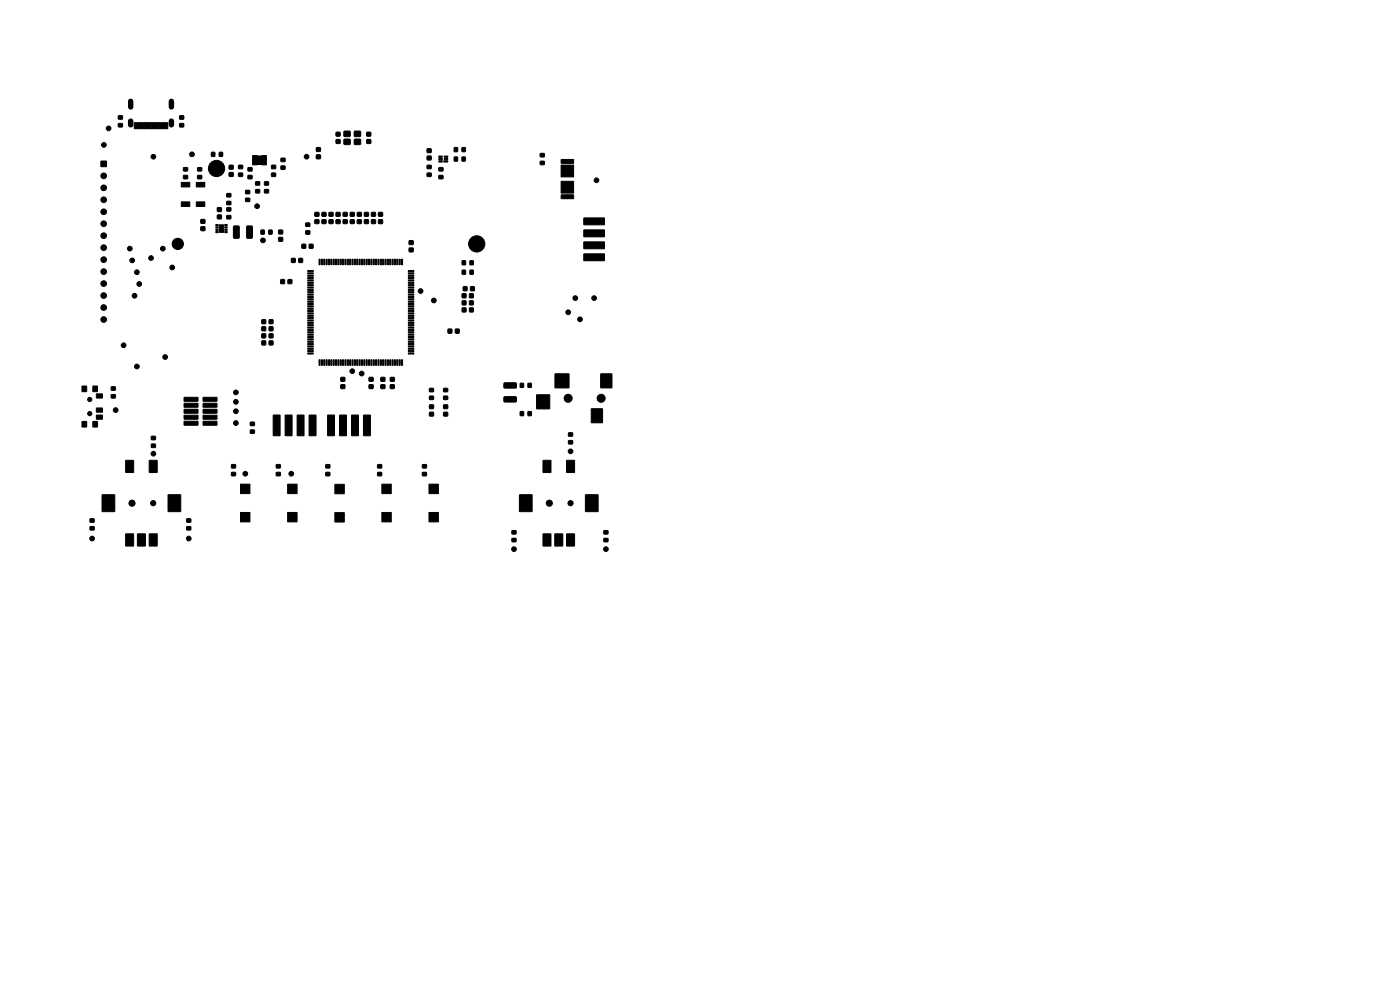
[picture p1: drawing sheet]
<svg xmlns="http://www.w3.org/2000/svg" width="297mm" height="210mm" viewBox="0 0 297 210" stroke-linecap="round" stroke-linejoin="round" font-family="sans-serif">
<g fill="#000" stroke="#000" stroke-width=".21">
<path d="M21.4 34.2h1.2v1.2h-1.2zM25.1 24.6h.9v.7h-.9zM25.1 26.2h.9v.7h-.9zM28.5 26h.7v1.3h-.7zM29.3 26h.7v1.3h-.7zM30.1 26h.4v1.3h-.4zM30.6 26h.4v1.3h-.4zM31.1 26h.4v1.3h-.4zM31.6 26h.4v1.3h-.4zM32.1 26h.4v1.3h-.4zM32.6 26h.4v1.3h-.4zM33.1 26h.4v1.3h-.4z"/>
<path d="M33.6 26h.4v1.3h-.4zM34.1 26h.7v1.3h-.7zM34.9 26h.7v1.3h-.7zM38.5 38.7h1.8v1h-1.8zM38.1 24.6h.9v.7h-.9zM38.1 26.2h.9v.7h-.9zM38.9 35.6h.9v.7h-.9zM38.9 37.2h.9v.7h-.9zM41.6 38.7h1.8v1h-1.8zM41.9 35.6h.9v.7h-.9zM41.9 37.2h.9v.7h-.9zM44.9 32.3h.7v.9h-.7z"/>
<path d="M46.5 32.3h.7v.9h-.7zM48.6 35.1h.8v.7h-.8zM48.6 36.6h.8v.8h-.8zM50.6 35.1h.9v.7h-.9zM50.6 36.7h.9v.7h-.9zM52.6 35.6h.9v.7h-.9zM52.6 37.2h.9v.7h-.9zM53.6 33h.9v.4l-.9 .1zM53.6 33.5h.9v.4l-.9 .1zM53.6 34h.9v.4l-.9 .1zM53.6 34.5h.9v.4l-.9 .1zM54.5 33.1l1.1 .1-.1 1.7-1-.1z"/>
<path d="M54.2 38.6h.9v.7h-.9zM55.6 34.5h.9v.4l-.9 .1zM55.6 34h.9v.4l-.9 .1zM55.6 33.5h.9v.4l-.9 .1zM55.6 33h.9v.4l-.9 .1zM56.1 38.6h.9v.7h-.9zM57.6 35.1h.9v.7h-.9zM57.6 36.7h.9v.7h-.9zM59.6 33.6h.9v.7h-.9zM59.6 35.2h.9v.7h-.9zM67.1 32.9h.8v.7h-.8zM67.1 31.3h.8v.8h-.8z"/>
<path d="M71.3 29.6h.8v.8h-.8zM71.3 28.1h.8v.7h-.8zM73 29.6h1.3v1h-1.3zM73 27.9h1.3v1h-1.3zM75.2 29.6h1.3v1h-1.3zM75.2 27.9h1.3v1h-1.3zM77.8 28.1h.8v.7h-.8zM77.8 29.6h.8v.8h-.8zM90.6 36.7h.9v.7h-.9zM90.6 35.1h.9v.7h-.9zM90.6 33.1h.8v.8h-.8zM90.6 31.6h.8v.7h-.8z"/>
<path d="M93.1 33.1h.7v.2l-.7 .1zM93.1 33.6h.7v.2l-.7 .1zM93.1 34.1h.7v.2l-.7 .1zM93.1 35.6h.9v.7h-.9zM93.1 37.2h.9v.7h-.9zM94.2 34.1h.7l.1 .2-.8 .1zM94.3 33.6h.6l.1 .2-.7 .1zM94.3 33.1h.6l.1 .2-.7 .1zM96.4 31.3h.7v.9h-.7zM96.4 33.3h.7v.9h-.7zM98 31.3h.7v.9h-.7zM98 33.3h.7v.9h-.7z"/>
<path d="M114.6 34.2h.9v.7h-.9zM114.6 32.6h.9v.7h-.9zM119.1 33.9h.6v.7h-.6zM119.7 33.9h.7v.7h-.7zM120.4 33.9h.6v.7h-.6zM121 33.9h.7v.7h-.7zM119 35h2.7v2.5h-2.7zM38.5 42.8h1.8v1h-1.8zM41.6 42.8h1.8v1h-1.8zM42.6 46.6h.8v.7h-.8zM42.6 48.1h.8v.8h-.8zM45.8 47.6h.5v.3h-.5z"/>
<path d="M45.8 48.1h.5v.3h-.5zM45.8 48.6h.5v.3h-.5zM45.8 49.1h.5v.3h-.5zM46.1 45.6h.8v.8h-.8zM46.1 44.1h.8v.7h-.8zM46.5 47.7h.9v1.6h-.9zM47.7 49.1h.5v.3h-.5zM47.7 48.6h.5v.3h-.5zM47.7 48.1h.5v.3h-.5zM47.7 47.6h.5v.3h-.5zM48.1 42.7h.9v.7h-.9zM48.1 41.1h.9v.7h-.9z"/>
<path d="M48.1 45.7h.9v.7h-.9zM48.1 44.1h.9v.7h-.9zM49.6 48l.9-.1 .2 .2 .1 2.2-.2 .2-.8 .1-.3-.2zM52.1 42h.9v.7h-.9zM52.1 40.4h.9v.7h-.9zM52.4 48l.9-.1 .2 .2 .1 2.2-.2 .2-.8 .1-.3-.2zM54.2 40.2h.9v.7h-.9zM55.4 48.8h.7v.9h-.7zM56.1 40.2h.9v.7h-.9zM57 48.8h.7v.9h-.7zM59.1 48.8h.8v.8h-.8zM59.1 50.4h.8v.7h-.8z"/>
<path d="M59.6 59.3h.7v.8h-.7zM61.1 59.3h.8v.8h-.8zM61.8 54.8h.8v.8h-.8zM63.4 54.8h.8v.8h-.8zM64.1 51.8h.7v.8h-.7zM64.9 49h.8v.7h-.8zM64.9 47.3h.8v.7h-.8zM65.3 57.4h1.2v.2h-1.2zM65.3 57.9h1.2v.2h-1.2zM65.3 58.4h1.2v.2h-1.2zM65.3 58.9h1.2v.2h-1.2zM65.3 59.4h1.2v.2h-1.2z"/>
<path d="M65.3 59.9h1.2v.2h-1.2zM65.6 51.8h.8v.8h-.8zM66.8 46.6h.8v.8h-.8zM66.8 45.1h.8v.7h-.8zM67.7 55h.2v1.2h-.2zM68.2 55h.2v1.2h-.2zM68.3 46.6h.8v.8h-.8zM68.3 45.1h.8v.7h-.8zM68.7 55h.2v1.2h-.2zM69.2 55h.2v1.2h-.2zM69.7 55h.2v1.2h-.2zM69.8 46.6h.8v.8h-.8z"/>
<path d="M69.8 45.1h.8v.7h-.8zM70.2 55h.2v1.2h-.2zM70.7 55h.2v1.2h-.2zM71.2 55h.2v1.2h-.2zM71.3 46.6h.8v.8h-.8zM71.3 45.1h.8v.7h-.8zM71.7 55h.2v1.2h-.2zM72.2 55h.2v1.2h-.2zM72.7 55h.2v1.2h-.2zM72.8 46.6h.8v.8h-.8zM72.8 45.1h.8v.7h-.8zM73.2 55h.2v1.2h-.2z"/>
<path d="M73.7 55h.2v1.2h-.2zM74.2 55h.2v1.2h-.2zM74.3 46.6h.8v.8h-.8zM74.3 45.1h.8v.7h-.8zM74.7 55h.2v1.2h-.2zM75.2 55h.2v1.2h-.2zM75.7 55h.2v1.2h-.2zM75.8 46.6h.8v.8h-.8zM75.8 45.1h.8v.7h-.8zM76.2 55h.2v1.2h-.2zM76.7 55h.2v1.2h-.2zM77.2 55h.2v1.2h-.2z"/>
<path d="M77.3 46.6h.8v.8h-.8zM77.3 45.1h.8v.7h-.8zM77.7 55h.2v1.2h-.2zM78.2 55h.2v1.2h-.2zM78.7 55h.2v1.2h-.2zM78.8 46.6h.8v.8h-.8zM78.8 45.1h.8v.7h-.8zM79.2 55h.2v1.2h-.2zM79.7 55h.2v1.2h-.2zM80.2 55h.2v1.2h-.2zM80.3 46.6h.8v.8h-.8zM80.3 45.1h.8v.7h-.8z"/>
<path d="M80.7 55h.2v1.2h-.2zM81.2 55h.2v1.2h-.2zM81.7 55h.2v1.2h-.2zM82.2 55h.2v1.2h-.2zM82.7 55h.2v1.2h-.2zM83.2 55h.2v1.2h-.2zM83.7 55h.2v1.2h-.2zM84.2 55h.2v1.2h-.2zM84.7 55h.2v1.2h-.2zM85.2 55h.2v1.2h-.2zM86.6 59.9h1.2v.2h-1.2zM86.6 59.4h1.2v.2h-1.2z"/>
<path d="M86.6 58.9h1.2v.2h-1.2zM86.6 58.4h1.2v.2h-1.2zM86.6 57.9h1.2v.2h-1.2zM86.6 57.4h1.2v.2h-1.2zM86.8 51.1h.8v.7h-.8zM86.8 52.6h.8v.8h-.8zM98.1 55.3h.6v.9h-.6zM98.1 57.3h.6v.9h-.6zM99.7 55.3h.7v.9h-.7zM99.7 57.3h.7v.9h-.7zM119.1 41.4h.6v.7h-.6zM119.7 41.4h.7v.7h-.7z"/>
<path d="M120.4 41.4h.6v.7h-.6zM121 41.4h.7v.7h-.7zM119 38.5h2.7v2.5h-2.7zM123.9 53.9h4.3v1.4h-4.3zM123.9 51.3h4.3v1.4l-4.3 .1zM123.9 48.8h4.3v1.4h-4.3zM123.9 46.3l4.3-.1v1.4l-4.3 .1zM55.6 72.3h.7v.8h-.7zM55.6 67.8h.7v.8h-.7zM55.6 70.8h.7v.8h-.7zM55.6 69.3h.7v.8h-.7zM57.1 72.3h.8v.8h-.8z"/>
<path d="M57.1 67.8h.8v.8h-.8zM57.1 70.8h.8v.8h-.8zM57.1 69.3h.8v.8h-.8zM65.3 60.4h1.2v.2h-1.2zM65.3 60.9h1.2v.2h-1.2zM65.3 61.4h1.2v.2h-1.2zM65.3 61.9h1.2v.2h-1.2zM65.3 62.4h1.2v.2h-1.2zM65.3 62.9h1.2v.2h-1.2zM65.3 63.4h1.2v.2h-1.2zM65.3 63.9h1.2v.2h-1.2zM65.3 64.4h1.2v.2h-1.2z"/>
<path d="M65.3 64.9h1.2v.2h-1.2zM65.3 65.4h1.2v.2h-1.2zM65.3 65.9h1.2v.2h-1.2zM65.3 66.4h1.2v.2h-1.2zM65.3 66.9h1.2v.2h-1.2zM65.3 67.4h1.2v.2h-1.2zM65.3 67.9h1.2v.2h-1.2zM65.3 68.4h1.2v.2h-1.2zM65.3 68.9h1.2v.2h-1.2zM65.3 69.4h1.2v.2h-1.2zM65.3 69.9h1.2v.2h-1.2zM65.3 70.4h1.2v.2h-1.2z"/>
<path d="M65.3 70.9h1.2v.2h-1.2zM65.3 71.4h1.2v.2h-1.2zM65.3 71.9h1.2v.2h-1.2zM65.3 72.4h1.2v.2h-1.2zM65.3 72.9h1.2v.2h-1.2zM65.3 73.4h1.2v.2h-1.2zM65.3 73.9h1.2v.2h-1.2zM65.3 74.4h1.2v.2h-1.2zM65.3 74.9h1.2v.2h-1.2zM67.7 76.3h.2v1.2h-.2zM68.2 76.3h.2v1.2h-.2zM68.7 76.3h.2v1.2h-.2z"/>
<path d="M69.2 76.3h.2v1.2h-.2zM69.7 76.3h.2v1.2h-.2zM70.2 76.3h.2v1.2h-.2zM70.7 76.3h.2v1.2h-.2zM71.2 76.3h.2v1.2h-.2zM71.7 76.3h.2v1.2h-.2zM72.2 76.3h.2v1.2h-.2zM72.7 76.3h.2v1.2h-.2zM73.2 76.3h.2v1.2h-.2zM73.7 76.3h.2v1.2h-.2zM74.2 76.3h.2v1.2h-.2zM74.7 76.3h.2v1.2h-.2z"/>
<path d="M75.2 76.3h.2v1.2h-.2zM75.7 76.3h.2v1.2h-.2zM76.2 76.3h.2v1.2h-.2zM76.7 76.3h.2v1.2h-.2zM77.2 76.3h.2v1.2h-.2zM77.7 76.3h.2v1.2h-.2zM78.2 76.3h.2v1.2h-.2zM78.7 76.3h.2v1.2h-.2zM79.2 76.3h.2v1.2h-.2zM79.7 76.3h.2v1.2h-.2zM80.2 76.3h.2v1.2h-.2zM80.7 76.3h.2v1.2h-.2z"/>
<path d="M81.2 76.3h.2v1.2h-.2zM81.7 76.3h.2v1.2h-.2zM82.2 76.3h.2v1.2h-.2zM82.7 76.3h.2v1.2h-.2zM83.2 76.3h.2v1.2h-.2zM83.7 76.3h.2v1.2h-.2zM84.2 76.3h.2v1.2h-.2zM84.7 76.3h.2v1.2h-.2zM85.2 76.3h.2v1.2h-.2zM86.6 74.9h1.2v.2h-1.2zM86.6 74.4h1.2v.2h-1.2zM86.6 73.9h1.2v.2h-1.2z"/>
<path d="M86.6 73.4h1.2v.2h-1.2zM86.6 72.9h1.2v.2h-1.2zM86.6 72.4h1.2v.2h-1.2zM86.6 71.9h1.2v.2h-1.2zM86.6 71.4h1.2v.2h-1.2zM86.6 70.9h1.2v.2h-1.2zM86.6 70.4h1.2v.2h-1.2zM86.6 69.9h1.2v.2h-1.2zM86.6 69.4h1.2v.2h-1.2zM86.6 68.9h1.2v.2h-1.2zM86.6 68.4h1.2v.2h-1.2zM86.6 67.9h1.2v.2h-1.2z"/>
<path d="M86.6 67.4h1.2v.2h-1.2zM86.6 66.9h1.2v.2h-1.2zM86.6 66.4h1.2v.2h-1.2zM86.6 65.9h1.2v.2h-1.2zM86.6 65.4h1.2v.2h-1.2zM86.6 64.9h1.2v.2h-1.2zM86.6 64.4h1.2v.2h-1.2zM86.6 63.9h1.2v.2h-1.2zM86.6 63.4h1.2v.2h-1.2zM86.6 62.9h1.2v.2h-1.2zM86.6 62.4h1.2v.2h-1.2zM86.6 61.9h1.2v.2h-1.2z"/>
<path d="M86.6 61.4h1.2v.2h-1.2zM86.6 60.9h1.2v.2h-1.2zM86.6 60.4h1.2v.2h-1.2zM95.1 69.8h.7v.8h-.7zM96.6 69.8h.8v.8h-.8zM98.1 62.3h.7v.8h-.7zM98.1 65.3h.7v.8h-.7zM98.1 63.8h.7v.8h-.7zM98.3 60.8h.8v.8h-.8zM99.6 62.3h.8v.8h-.8zM99.6 65.3h.8v.8h-.8zM99.6 63.8h.8v.8h-.8z"/>
<path d="M99.8 60.8h.8v.8h-.8zM17.4 89.4h1v1.2h-1zM17.4 81.9h1v1.2h-1zM19.7 81.9h1v1.2h-1zM19.7 89.4h1v1.2h-1zM20.5 83.6l1.2-.1v.9h-1.2zM20.5 86.6l1.2-.1v.9h-1.2zM20.5 88.1l1.2-.1v.9h-1.2zM23.6 82.1h.9v.7h-.9zM23.6 83.7h.9v.7h-.9zM26.7 97.7h1.6v2.5h-1.6zM31.7 97.7h1.6v2.5h-1.6z"/>
<path d="M32.1 92.6h.9v.7h-.9zM32.1 94.2h.9v.7h-.9zM39.1 84.3h2.8l.1 .8h-2.9zM39.1 85.6h2.8l.1 .7-2.9 .1zM39.1 86.8h2.8l.1 .8-2.9 .1zM39.1 88.1h2.8l.1 .8h-2.9zM39.1 89.4h2.8l.1 .7-2.9 .1zM43.1 84.3h2.9v.8h-2.9zM43.1 85.6h2.9v.7l-2.9 .1zM43.1 86.8h2.9v.8l-2.9 .1zM43.1 88.1h2.9v.8h-2.9zM43.1 89.4h2.9v.7l-2.9 .1z"/>
<path d="M49.1 98.6h.9v.7h-.9zM53.1 91.2h.9v.7h-.9zM53.1 89.6h.9v.7h-.9zM58 88.1h1.4v4.3h-1.4zM58.6 98.6h.9v.7h-.9zM60.5 88.1h1.5l-.1 4.3h-1.4zM63.1 88.1h1.4l-.1 4.3h-1.4zM65.6 88.1h1.4v4.3h-1.4zM69.1 98.6h.9v.7h-.9zM69.5 88.1h1.5l-.1 4.3h-1.4zM72.3 80.1h.8v.7h-.8zM72.3 81.6h.8v.8h-.8z"/>
<path d="M72.1 88.1h1.4l-.1 4.3h-1.4zM74.6 88.1h1.4v4.3h-1.4zM77.1 88.1h1.5l-.1 4.3h-1.4zM78.3 80.1h.8v.7h-.8zM78.3 81.6h.8v.8h-.8zM80.1 98.6h.9v.7h-.9zM80.8 80.1h.8v.7h-.8zM80.8 81.6h.8v.8h-.8zM82.8 81.6h.8v.8h-.8zM82.8 80.1h.8v.7h-.8zM89.6 98.6h.9v.7h-.9zM91.1 87.5h.9v.7h-.9z"/>
<path d="M91.1 85.9h.9v.8h-.9zM91.1 82.4h.9v.7h-.9zM91.1 84h.9v.7h-.9zM94.1 87.5h.9v.7h-.9zM94.1 85.9h.9v.8h-.9zM94.1 82.4h.9v.7h-.9zM94.1 84h.9v.7h-.9zM107 81.3l2.4-.1 .2 .2v.8l-.3 .1h-2.3l-.1-.2zM107 84.2h2.4l.2 .2v.7l-.3 .2h-2.3l-.1-.3zM110.4 87.3h.7v.9h-.7zM110.4 81.3h.7v.9h-.7zM112 87.3h.7v.9h-.7z"/>
<path d="M112 81.3h.7v.9h-.7zM115.2 97.7h1.7l-.1 2.5h-1.6zM113.9 83.8h2.7v2.9h-2.7zM120.2 97.7h1.7l-.1 2.5h-1.6zM117.8 79.3h2.9v3h-2.9zM120.6 91.8h.9v.7h-.9zM120.6 93.5h.9v.7h-.9zM125.5 86.7h2.3v3h-2.3zM127.5 79.3h2.3v3h-2.3zM19.1 110.1h.9v.7h-.9zM19.1 111.7h.9v.7h-.9zM21.7 105h2.6v3.5h-2.6z"/>
<path d="M26.7 113.3h1.6v2.5h-1.6zM29.2 113.3h1.6v2.5h-1.6zM31.7 113.3h1.6v2.5h-1.6zM35.7 105h2.6v3.5h-2.6zM39.6 110.1h.9v.7h-.9zM39.6 111.7h.9v.7h-.9zM49.1 100.2h.9v.7h-.9zM51 102.7h2v2h-2zM51 108.7h2v2h-2zM58.6 100.2h.9v.7h-.9zM61 102.7h2v2h-2zM61 108.7h2v2h-2z"/>
<path d="M69.1 100.2h.9v.7h-.9zM71 102.7h2v2h-2zM71 108.7h2v2h-2zM80.1 100.2h.9v.7h-.9zM81 102.7h2v2h-2zM81 108.7h2v2h-2zM89.6 100.2h.9v.7h-.9zM91 102.7h2v2h-2zM91 108.7h2v2h-2zM108.6 112.6h.9v.7h-.9zM108.6 114.2h.9v.7h-.9zM110.2 105h2.7v3.5h-2.7z"/>
<path d="M115.2 113.3h1.7l-.1 2.5h-1.6zM117.7 113.3h1.7l-.1 2.5h-1.6zM120.2 113.3h1.7l-.1 2.5h-1.6zM124.2 105h2.7v3.5h-2.7zM128.1 112.6h.9v.7h-.9zM128.1 114.2h.9v.7h-.9z"/>
<circle cx="22" cy="39.8" r=".6"/>
<circle cx="22" cy="37.3" r=".6"/>
<circle cx="22" cy="30.7" r=".5"/>
<circle cx="23" cy="27.2" r=".5"/>
<circle cx="32.5" cy="33.2" r=".5"/>
<circle cx="40.7" cy="32.7" r=".5"/>
<circle cx="45.9" cy="35.7" r="1.72"/>
<circle cx="65" cy="33.2" r=".5"/>
<circle cx="126.5" cy="38.2" r=".5"/>
<circle cx="22" cy="52.5" r=".6"/>
<circle cx="22" cy="55.1" r=".6"/>
<circle cx="22" cy="44.9" r=".6"/>
<circle cx="22" cy="57.6" r=".6"/>
<circle cx="22" cy="47.5" r=".6"/>
<circle cx="22" cy="50" r=".6"/>
<circle cx="22" cy="42.4" r=".6"/>
<circle cx="27.5" cy="52.7" r=".5"/>
<circle cx="28" cy="55.2" r=".5"/>
<circle cx="29" cy="57.7" r=".5"/>
<circle cx="32" cy="54.7" r=".5"/>
<circle cx="34.5" cy="52.7" r=".5"/>
<circle cx="36.5" cy="56.7" r=".5"/>
<circle cx="37.7" cy="51.7" r="1.2"/>
<circle cx="47" cy="48.9" r=".25"/>
<circle cx="47" cy="48.1" r=".25"/>
<circle cx="54.5" cy="43.7" r=".5"/>
<circle cx="55.8" cy="51" r=".5"/>
<circle cx="101.1" cy="51.7" r="1.72"/>
<circle cx="22" cy="60.2" r=".6"/>
<circle cx="22" cy="62.7" r=".6"/>
<circle cx="22" cy="67.8" r=".6"/>
<circle cx="22" cy="65.2" r=".6"/>
<circle cx="26.2" cy="73.2" r=".5"/>
<circle cx="28.5" cy="62.7" r=".5"/>
<circle cx="29" cy="77.7" r=".5"/>
<circle cx="29.5" cy="60.2" r=".5"/>
<circle cx="35" cy="75.7" r=".5"/>
<circle cx="74.7" cy="78.7" r=".5"/>
<circle cx="76.7" cy="79.2" r=".5"/>
<circle cx="89.2" cy="61.7" r=".5"/>
<circle cx="92" cy="63.7" r=".5"/>
<circle cx="120.5" cy="66.2" r=".5"/>
<circle cx="122" cy="63.2" r=".5"/>
<circle cx="123" cy="67.7" r=".5"/>
<circle cx="126" cy="63.2" r=".5"/>
<circle cx="19" cy="87.7" r=".45"/>
<circle cx="19" cy="84.7" r=".45"/>
<circle cx="24.5" cy="87" r=".5"/>
<circle cx="32.5" cy="96.2" r=".5"/>
<circle cx="50" cy="89.7" r=".5"/>
<circle cx="50" cy="85.2" r=".5"/>
<circle cx="50" cy="83.2" r=".5"/>
<circle cx="50" cy="87.2" r=".5"/>
<circle cx="120.5" cy="84.5" r=".85"/>
<circle cx="121" cy="95.7" r=".5"/>
<circle cx="127.5" cy="84.5" r=".85"/>
<circle cx="19.5" cy="114.2" r=".5"/>
<circle cx="28" cy="106.7" r=".65"/>
<circle cx="32.5" cy="106.7" r=".55"/>
<circle cx="40" cy="114.2" r=".5"/>
<circle cx="52" cy="100.5" r=".5"/>
<circle cx="61.8" cy="100.5" r=".5"/>
<circle cx="109" cy="116.5" r=".5"/>
<circle cx="116.5" cy="106.7" r=".65"/>
<circle cx="121" cy="106.7" r=".55"/>
<circle cx="128.5" cy="116.5" r=".5"/>
</g>
<path d="M27.7 21.5v1.2M27.7 25.7v.8M36.4 21.5v1.2M36.4 25.7v.8" fill="none" stroke="#000" stroke-width="1.2"/>
</svg>
